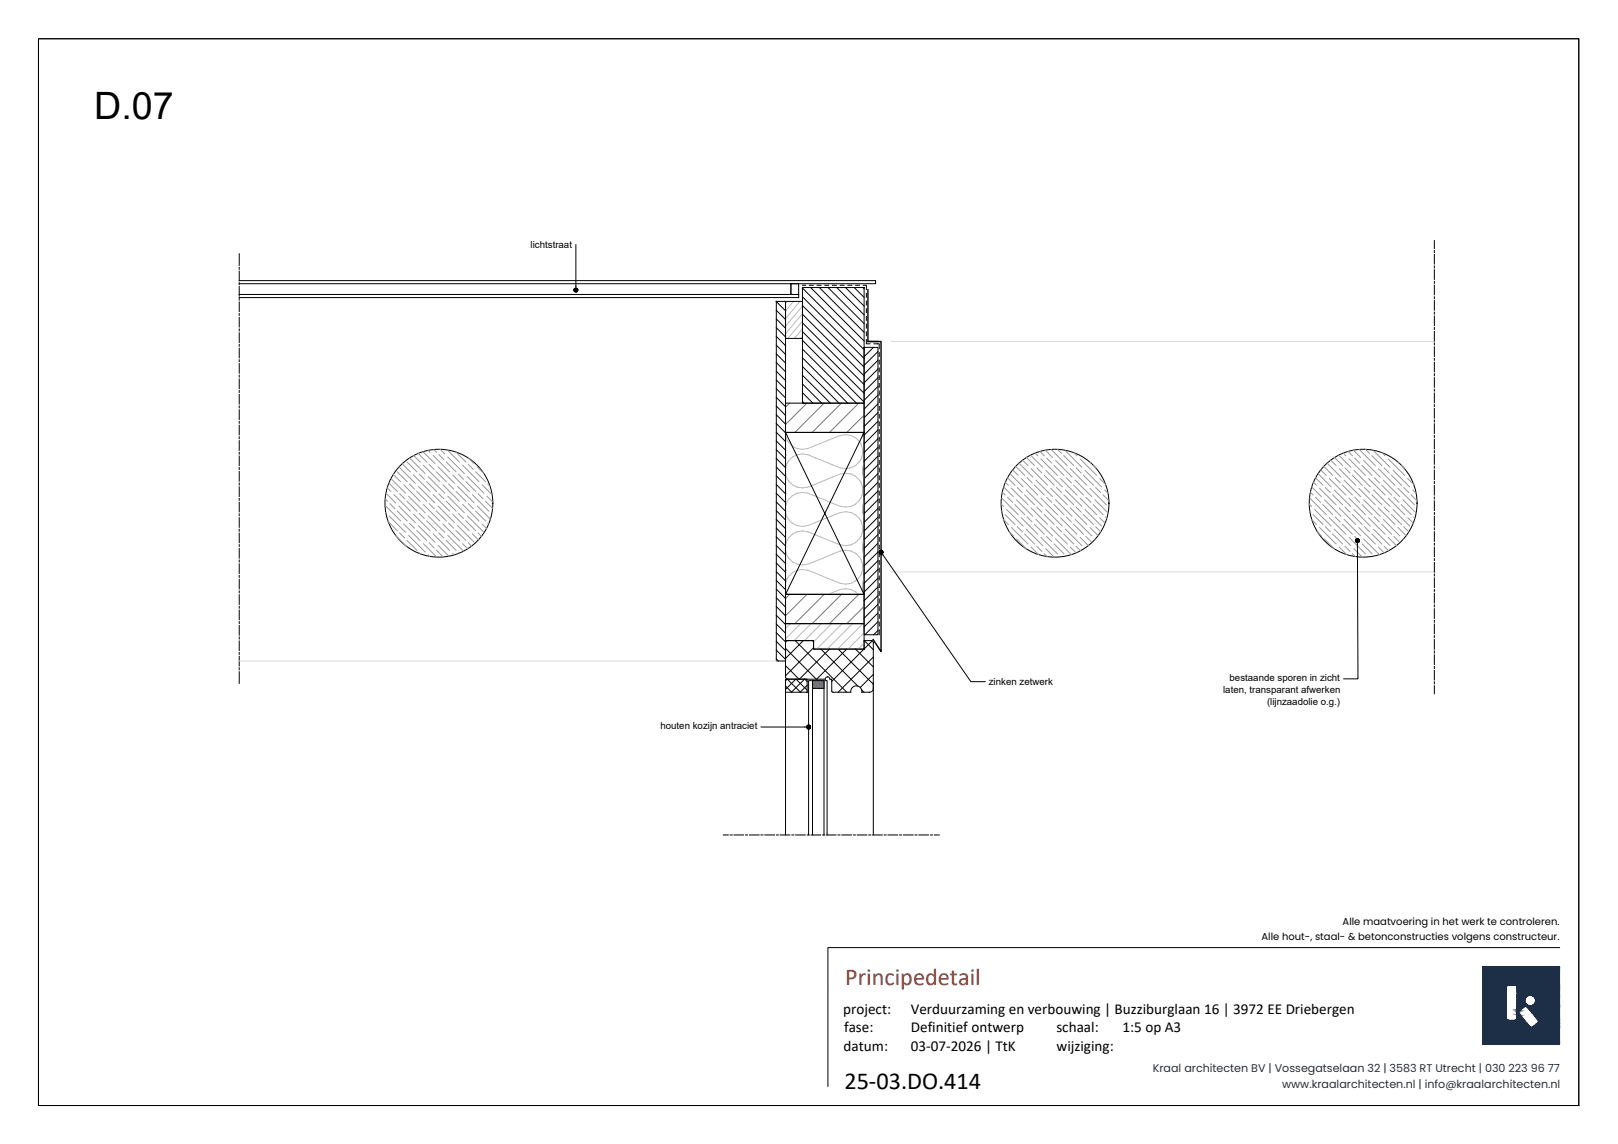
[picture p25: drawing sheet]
<svg xmlns="http://www.w3.org/2000/svg" width="420mm" height="297mm" viewBox="0 0 420 297" stroke-linecap="round" stroke-linejoin="round" font-family="sans-serif">
<defs><g id="words">
<text font-size="9.8" x="24.5" y="30.9">D.07</text>
<text font-size="6.3" fill="#a03a2b" x="219.5" y="255.8">Principedetail</text>
<text font-size="6.3" x="219.3" y="282.8">25-03.DO.414</text>
<g font-size="3.9">
<text x="219" y="263.3">project:</text>
<text x="236.5" y="263.3">Verduurzaming en verbouwing | Buzziburglaan 16 | 3972 EE Driebergen</text>
<text x="219.2" y="268">fase:</text>
<text x="236.5" y="268">Definitief ontwerp</text>
<text x="274.3" y="268">schaal:</text>
<text x="291.5" y="268">1:5 op A3</text>
<text x="219.1" y="272.8">datum:</text>
<text x="236.5" y="272.8">03-07-2026 | TtK</text>
<text x="274.4" y="272.8">wijziging:</text>
</g>
<g font-size="2.9" fill="#1c2f46">
<text x="299.4" y="278.3">Kraal architecten BV | Vossegatselaan 32 | 3583 RT Utrecht | 030 223 96 77</text>
<text x="332.9" y="282.5">www.kraalarchitecten.nl | info@kraalarchitecten.nl</text>
</g>
<g font-size="2.6">
<text x="327.6" y="244.1">Alle hout-, staal- &amp; betonconstructies volgens constructeur.</text>
<text x="348.7" y="240.1">Alle maatvoering in het werk te controleren.</text>
</g>
<g font-size="2.5">
<text x="137.8" y="64.4">lichtstraat</text>
<text x="256.8" y="177.9">zinken zetwerk</text>
<text x="317.6" y="179.9">laten, transparant afwerken</text>
<text x="319.3" y="176.9">bestaande sporen in zicht</text>
<text x="329" y="183">(lijnzaadolie o.g.)</text>
<text x="171.5" y="189.4">houten kozijn antraciet</text>
</g>
</g></defs>
<!-- layer: 0_Arcering wit -->
<g fill="#fff" stroke="#fff" stroke-width=".26">
<path d="M113.1 116.7h1.5z"/>
<path d="M112.7 144.6h2.6z"/>
<path d="M273.2 116.7h1.4z"/>
<path d="M272.7 144.6h2.6z"/>
<path d="M353.1 116.7h1.5z"/>
<path d="M352.7 144.6h2.6z"/>
<path d="M113.1 116.7h2.2zM112.7 116.7h2.6z"/>
<path d="M112.7 116.7l3.1 .1zM112.1 116.8h3.7z"/>
<path d="M112.1 116.8l4.3 .1zM111.6 116.9h4.8z"/>
<path d="M111.6 116.9l5.3 .1zM111 117h5.9z"/>
<path d="M111 117l6.5 .1zM110.5 117.1h7z"/>
<path d="M110.5 117.1l7.4 .1zM109.9 117.2h8z"/>
<path d="M109.9 117.2l8.6 .2-.6-.2zM109.5 117.4l.4-.2 8.6 .2z"/>
<path d="M109.5 117.4l9.5 .2-.5-.2zM108.9 117.6l.6-.2 9.5 .2z"/>
<path d="M108.9 117.6l10.6 .2-.5-.2zM108.4 117.8l.5-.2 10.6 .2z"/>
<path d="M108.4 117.8l11.6 .2-.5-.2zM107.9 118l.5-.2 11.6 .2z"/>
<path d="M107.9 118l12.6 .3-.5-.3zM107.5 118.3l.4-.3 12.6 .3z"/>
<path d="M107.5 118.3l13.4 .2-.4-.2zM107 118.5l.5-.2 13.4 .2z"/>
<path d="M107 118.5l14.4 .3-.5-.3zM106.5 118.8l.5-.3 14.4 .3z"/>
<path d="M106.5 118.8l15.4 .3-.5-.3zM106 119.1l.5-.3 15.4 .3z"/>
<path d="M106 119.1l16.3 .4-.4-.4zM105.6 119.5l.4-.4 16.3 .4z"/>
<path d="M105.6 119.5l17.1 .3-.4-.3zM105.2 119.8l.4-.3 17.1 .3z"/>
<path d="M105.2 119.8l18 .3-.5-.3zM104.8 120.1l.4-.3 18 .3z"/>
<path d="M104.8 120.1l18.7 .4-.3-.4zM104.4 120.5l.4-.4 18.7 .4z"/>
<path d="M104.4 120.5l19.6 .4-.5-.4zM104.4 120.5l19.6 .4h-20z"/>
<path d="M104 120.9l20.3 .4-.3-.4zM104 120.9l20.3 .4h-20.7z"/>
<path d="M103.6 121.3l21.1 .4-.4-.4zM103.6 121.3l21.1 .4h-21.4z"/>
<path d="M103.3 121.7l21.7 .4-.3-.4zM103.3 121.7l21.7 .4h-22.1z"/>
<path d="M102.9 122.1l22.4 .4-.3-.4zM102.9 122.1l22.4 .4h-22.7z"/>
<path d="M102.6 122.5l23 .5-.3-.5zM102.6 122.5l23 .5h-23.3z"/>
<path d="M102.3 123l23.6 .4-.3-.4zM102.3 123l23.6 .4h-23.9z"/>
<path d="M102 123.4l24.2 .5-.3-.5zM102 123.4l24.2 .5h-24.5z"/>
<path d="M101.7 123.9l24.8 .5-.3-.5zM101.7 123.9l24.8 .5h-25z"/>
<path d="M101.5 124.4l25.2 .5-.2-.5zM101.5 124.4l25.2 .5h-25.5z"/>
<path d="M101.2 124.9l25.7 .5-.2-.5zM101.2 124.9l25.7 .5h-25.9z"/>
<path d="M101 125.4l26.1 .5-.2-.5zM101 125.4l26.1 .5h-26.3z"/>
<path d="M100.8 125.9l26.5 .5-.2-.5zM100.8 125.9l26.5 .5h-26.7z"/>
<path d="M100.6 126.4l26.8 .5-.1-.5zM100.6 126.4l26.8 .5h-26.9z"/>
<path d="M100.5 126.9l27.1 .6-.2-.6zM100.5 126.9l27.1 .6h-27.2z"/>
<path d="M100.4 127.5l27.3 .5-.1-.5zM100.4 127.5l27.3 .5h-27.5z"/>
<path d="M100.2 128l27.6 .5-.1-.5zM100.2 128l27.6 .5h-27.7z"/>
<path d="M100.1 128.5l27.7 .5v-.5zM100.1 128.5l27.7 .5h-27.7z"/>
<path d="M100.1 129l27.8 .6-.1-.6zM100.1 129l27.8 .6h-27.9z"/>
<path d="M100 129.6l27.9 .5v-.5zM100 129.6l27.9 .5h-27.9z"/>
<path d="M100 130.1l28 .6-.1-.6zM100 130.1l28 .6h-28z"/>
<path d="M100 130.7l27.9 .5 .1-.5zM100 130.7l27.9 .5h-27.9z"/>
<path d="M100 131.2l27.9 .5v-.5zM100 131.2l27.9 .5h-27.9z"/>
<path d="M100 131.7l27.8 .6 .1-.6zM100 131.7l27.8 .6h-27.7z"/>
<path d="M100.1 132.3l27.7 .5v-.5zM100.1 132.3l27.7 .5h-27.7z"/>
<path d="M100.1 132.8l27.6 .6 .1-.6zM100.1 132.8l27.6 .6h-27.5z"/>
<path d="M100.2 133.4l27.4 .5 .1-.5zM100.2 133.4l27.4 .5h-27.2z"/>
<path d="M100.4 133.9l27 .5 .2-.5zM100.4 133.9l27 .5h-26.9z"/>
<path d="M100.5 134.4l26.8 .5 .1-.5zM100.5 134.4l26.8 .5h-26.7z"/>
<path d="M100.6 134.9l26.5 .6 .2-.6zM100.6 134.9l26.5 .6h-26.3z"/>
<path d="M100.8 135.5l26.1 .5 .2-.5zM100.8 135.5l26.1 .5h-25.9z"/>
<path d="M101 136l25.7 .5 .2-.5zM101 136l25.7 .5h-25.5z"/>
<path d="M101.2 136.5l25.3 .5 .2-.5zM101.2 136.5l25.3 .5h-25z"/>
<path d="M101.5 137l24.7 .4 .3-.4zM101.5 137l24.7 .4h-24.5z"/>
<path d="M101.7 137.4l24.2 .5 .3-.5zM101.7 137.4l24.2 .5h-23.9z"/>
<path d="M102 137.9l23.6 .5 .3-.5zM102 137.9l23.6 .5h-23.3z"/>
<path d="M102.3 138.4l23 .4 .3-.4zM102.3 138.4l23 .4h-22.7z"/>
<path d="M102.6 138.8l22.4 .4 .3-.4zM102.6 138.8l22.4 .4h-22.1z"/>
<path d="M102.9 139.2l21.8 .5 .3-.5zM102.9 139.2l21.8 .5h-21.4z"/>
<path d="M103.3 139.7l21 .4 .4-.4zM103.3 139.7l21 .4h-20.7z"/>
<path d="M103.6 140.1l20.4 .4 .3-.4zM103.6 140.1l20.4 .4h-20z"/>
<path d="M104 140.5l19.5 .4 .5-.4zM104 140.5l19.5 .4h-19.1z"/>
<path d="M104.4 140.9l18.8 .3 .3-.3zM104.4 140.9l18.8 .3h-18.4z"/>
<path d="M104.8 141.2l17.9 .4 .5-.4zM104.8 141.2l17.9 .4h-17.5z"/>
<path d="M105.2 141.6l17.1 .3 .4-.3zM105.2 141.6l17.1 .3h-16.7z"/>
<path d="M105.6 141.9l16.3 .3 .4-.3zM105.6 141.9l16.3 .3h-15.9z"/>
<path d="M106 142.2l15.4 .3 .5-.3zM106 142.2l15.4 .3h-14.9z"/>
<path d="M106.5 142.5l14.4 .3 .5-.3zM106.5 142.5l14.4 .3h-13.9z"/>
<path d="M107 142.8l13.5 .3 .4-.3zM107 142.8l13.5 .3h-13z"/>
<path d="M107.5 143.1l12.5 .2 .5-.2zM107.5 143.1l12.5 .2h-12.1z"/>
<path d="M107.9 143.3l11.6 .2 .5-.2zM107.9 143.3l11.6 .2h-11.1z"/>
<path d="M108.4 143.5l10.6 .2 .5-.2zM108.4 143.5l10.6 .2h-10.1z"/>
<path d="M108.9 143.7l9.6 .2 .5-.2zM108.9 143.7l9.6 .2h-9z"/>
<path d="M109.5 143.9l8.4 .2 .6-.2zM109.5 143.9l8.4 .2h-8z"/>
<path d="M109.9 144.1l7.6 .1 .4-.1zM109.9 144.1l7.6 .1h-7z"/>
<path d="M110.5 144.2h7zM110.5 144.2l6.4 .2z"/>
<path d="M111 144.4h5.9zM111 144.4l5.4 .1z"/>
<path d="M111.6 144.5h4.8zM111.6 144.5h4.2z"/>
<path d="M112.1 144.5h3.7zM112.1 144.5l3.2 .1z"/>
<path d="M112.7 144.6h1.9zM113.1 144.6h1.5z"/>
<path d="M273.2 116.7h2.1zM272.7 116.7h2.6z"/>
<path d="M272.7 116.7l3.1 .1zM272.1 116.8h3.7z"/>
<path d="M272.1 116.8l4.3 .1zM271.6 116.9h4.8z"/>
<path d="M271.6 116.9l5.3 .1zM271 117h5.9z"/>
<path d="M271 117l6.5 .1zM270.5 117.1h7z"/>
<path d="M270.5 117.1l7.4 .1zM269.9 117.2h8z"/>
<path d="M269.9 117.2l8.6 .2-.6-.2zM269.5 117.4l.4-.2 8.6 .2z"/>
<path d="M269.5 117.4l9.5 .2-.5-.2zM268.9 117.6l.6-.2 9.5 .2z"/>
<path d="M268.9 117.6l10.6 .2-.5-.2zM268.4 117.8l.5-.2 10.6 .2z"/>
<path d="M268.4 117.8l11.6 .2-.5-.2zM267.9 118l.5-.2 11.6 .2z"/>
<path d="M267.9 118l12.6 .3-.5-.3zM267.5 118.3l.4-.3 12.6 .3z"/>
<path d="M267.5 118.3l13.4 .2-.4-.2zM267 118.5l.5-.2 13.4 .2z"/>
<path d="M267 118.5l14.4 .3-.5-.3zM266.5 118.8l.5-.3 14.4 .3z"/>
<path d="M266.5 118.8l15.4 .3-.5-.3zM266 119.1l.5-.3 15.4 .3z"/>
<path d="M266 119.1l16.3 .4-.4-.4zM265.6 119.5l.4-.4 16.3 .4z"/>
<path d="M265.6 119.5l17.1 .3-.4-.3zM265.2 119.8l.4-.3 17.1 .3z"/>
<path d="M265.2 119.8l18 .3-.5-.3zM264.8 120.1l.4-.3 18 .3z"/>
<path d="M264.8 120.1l18.7 .4-.3-.4zM264.4 120.5l.4-.4 18.7 .4z"/>
<path d="M264.4 120.5l19.6 .4-.5-.4zM264.4 120.5l19.6 .4h-20z"/>
<path d="M264 120.9l20.3 .4-.3-.4zM264 120.9l20.3 .4h-20.7z"/>
<path d="M263.6 121.3l21.1 .4-.4-.4zM263.6 121.3l21.1 .4h-21.5z"/>
<path d="M263.2 121.7l21.8 .4-.3-.4zM263.2 121.7l21.8 .4h-22.1z"/>
<path d="M262.9 122.1l22.4 .4-.3-.4zM262.9 122.1l22.4 .4h-22.7z"/>
<path d="M262.6 122.5l23 .5-.3-.5zM262.6 122.5l23 .5h-23.3z"/>
<path d="M262.3 123l23.6 .4-.3-.4zM262.3 123l23.6 .4h-23.9z"/>
<path d="M262 123.4l24.2 .5-.3-.5zM262 123.4l24.2 .5h-24.5z"/>
<path d="M261.7 123.9l24.8 .5-.3-.5zM261.7 123.9l24.8 .5h-25z"/>
<path d="M261.5 124.4l25.2 .5-.2-.5zM261.5 124.4l25.2 .5h-25.5z"/>
<path d="M261.2 124.9l25.7 .5-.2-.5zM261.2 124.9l25.7 .5h-25.9z"/>
<path d="M261 125.4l26.1 .5-.2-.5zM261 125.4l26.1 .5h-26.3z"/>
<path d="M260.8 125.9l26.5 .5-.2-.5zM260.8 125.9l26.5 .5h-26.7z"/>
<path d="M260.6 126.4l26.8 .5-.1-.5zM260.6 126.4l26.8 .5h-26.9z"/>
<path d="M260.5 126.9l27.1 .6-.2-.6zM260.5 126.9l27.1 .6h-27.3z"/>
<path d="M260.3 127.5l27.4 .5-.1-.5zM260.3 127.5l27.4 .5h-27.5z"/>
<path d="M260.2 128l27.6 .5-.1-.5zM260.2 128l27.6 .5h-27.7z"/>
<path d="M260.1 128.5l27.8 .5-.1-.5zM260.1 128.5l27.8 .5h-27.8z"/>
<path d="M260.1 129l27.8 .6v-.6zM260.1 129l27.8 .6h-27.9z"/>
<path d="M260 129.6l28 .5-.1-.5zM260 129.6l28 .5h-28z"/>
<path d="M260 130.1l28 .6v-.6zM260 130.1l28 .6h-28z"/>
<path d="M260 130.7l28 .5v-.5zM260 130.7l28 .5h-28z"/>
<path d="M260 131.2l27.9 .5 .1-.5zM260 131.2l27.9 .5h-27.9z"/>
<path d="M260 131.7l27.9 .6v-.6zM260 131.7l27.9 .6h-27.8z"/>
<path d="M260.1 132.3l27.7 .5 .1-.5zM260.1 132.3l27.7 .5h-27.7z"/>
<path d="M260.1 132.8l27.6 .6 .1-.6zM260.1 132.8l27.6 .6h-27.5z"/>
<path d="M260.2 133.4l27.4 .5 .1-.5zM260.2 133.4l27.4 .5h-27.3z"/>
<path d="M260.3 133.9l27.1 .5 .2-.5zM260.3 133.9l27.1 .5h-26.9z"/>
<path d="M260.5 134.4l26.8 .5 .1-.5zM260.5 134.4l26.8 .5h-26.7z"/>
<path d="M260.6 134.9l26.5 .6 .2-.6zM260.6 134.9l26.5 .6h-26.3z"/>
<path d="M260.8 135.5l26.1 .5 .2-.5zM260.8 135.5l26.1 .5h-25.9z"/>
<path d="M261 136l25.7 .5 .2-.5zM261 136l25.7 .5h-25.5z"/>
<path d="M261.2 136.5l25.3 .5 .2-.5zM261.2 136.5l25.3 .5h-25z"/>
<path d="M261.5 137l24.7 .4 .3-.4zM261.5 137l24.7 .4h-24.5z"/>
<path d="M261.7 137.4l24.2 .5 .3-.5zM261.7 137.4l24.2 .5h-23.9z"/>
<path d="M262 137.9l23.6 .5 .3-.5zM262 137.9l23.6 .5h-23.3z"/>
<path d="M262.3 138.4l23 .4 .3-.4zM262.3 138.4l23 .4h-22.7z"/>
<path d="M262.6 138.8l22.4 .4 .3-.4zM262.6 138.8l22.4 .4h-22.1z"/>
<path d="M262.9 139.2l21.8 .5 .3-.5zM262.9 139.2l21.8 .5h-21.5z"/>
<path d="M263.2 139.7l21.1 .4 .4-.4zM263.2 139.7l21.1 .4h-20.7z"/>
<path d="M263.6 140.1l20.4 .4 .3-.4zM263.6 140.1l20.4 .4h-20z"/>
<path d="M264 140.5l19.5 .4 .5-.4zM264 140.5l19.5 .4h-19.1z"/>
<path d="M264.4 140.9l18.8 .3 .3-.3zM264.4 140.9l18.8 .3h-18.4z"/>
<path d="M264.8 141.2l17.9 .4 .5-.4zM264.8 141.2l17.9 .4h-17.5z"/>
<path d="M265.2 141.6l17.1 .3 .4-.3zM265.2 141.6l17.1 .3h-16.7z"/>
<path d="M265.6 141.9l16.3 .3 .4-.3zM265.6 141.9l16.3 .3h-15.9z"/>
<path d="M266 142.2l15.4 .3 .5-.3zM266 142.2l15.4 .3h-14.9z"/>
<path d="M266.5 142.5l14.4 .3 .5-.3zM266.5 142.5l14.4 .3h-13.9z"/>
<path d="M267 142.8l13.5 .3 .4-.3zM267 142.8l13.5 .3h-13z"/>
<path d="M267.5 143.1l12.5 .2 .5-.2zM267.5 143.1l12.5 .2h-12.1z"/>
<path d="M267.9 143.3l11.6 .2 .5-.2zM267.9 143.3l11.6 .2h-11.1z"/>
<path d="M268.4 143.5l10.6 .2 .5-.2zM268.4 143.5l10.6 .2h-10.1z"/>
<path d="M268.9 143.7l9.6 .2 .5-.2zM268.9 143.7l9.6 .2h-9z"/>
<path d="M269.5 143.9l8.4 .2 .6-.2zM269.5 143.9l8.4 .2h-8z"/>
<path d="M269.9 144.1l7.6 .1 .4-.1zM269.9 144.1l7.6 .1h-7z"/>
<path d="M270.5 144.2h7zM270.5 144.2l6.4 .2z"/>
<path d="M271 144.4h5.9zM271 144.4l5.4 .1z"/>
<path d="M271.6 144.5h4.8zM271.6 144.5h4.2z"/>
<path d="M272.1 144.5h3.7zM272.1 144.5l3.2 .1z"/>
<path d="M272.7 144.6h1.9zM273.2 144.6h1.4z"/>
<path d="M353.1 116.7h2.2zM352.7 116.7h2.6z"/>
<path d="M352.7 116.7l3.1 .1zM352.1 116.8h3.7z"/>
<path d="M352.1 116.8l4.3 .1zM351.6 116.9h4.8z"/>
<path d="M351.6 116.9l5.3 .1zM351 117h5.9z"/>
<path d="M351 117l6.5 .1zM350.5 117.1h7z"/>
<path d="M350.5 117.1l7.4 .1zM349.9 117.2h8z"/>
<path d="M349.9 117.2l8.6 .2-.6-.2zM349.5 117.4l.4-.2 8.6 .2z"/>
<path d="M349.5 117.4l9.5 .2-.5-.2zM348.9 117.6l.6-.2 9.5 .2z"/>
<path d="M348.9 117.6l10.6 .2-.5-.2zM348.4 117.8l.5-.2 10.6 .2z"/>
<path d="M348.4 117.8l11.6 .2-.5-.2zM347.9 118l.5-.2 11.6 .2z"/>
<path d="M347.9 118l12.6 .3-.5-.3zM347.5 118.3l.4-.3 12.6 .3z"/>
<path d="M347.5 118.3l13.4 .2-.4-.2zM347 118.5l.5-.2 13.4 .2z"/>
<path d="M347 118.5l14.4 .3-.5-.3zM346.5 118.8l.5-.3 14.4 .3z"/>
<path d="M346.5 118.8l15.4 .3-.5-.3zM346.1 119.1l.4-.3 15.4 .3z"/>
<path d="M346.1 119.1l16.2 .4-.4-.4zM345.6 119.5l.5-.4 16.2 .4z"/>
<path d="M345.6 119.5l17.1 .3-.4-.3zM345.2 119.8l.4-.3 17.1 .3z"/>
<path d="M345.2 119.8l18 .3-.5-.3zM344.8 120.1l.4-.3 18 .3z"/>
<path d="M344.8 120.1l18.8 .4-.4-.4zM344.4 120.5l.4-.4 18.8 .4z"/>
<path d="M344.4 120.5l19.6 .4-.4-.4zM344.4 120.5l19.6 .4h-20z"/>
<path d="M344 120.9l20.3 .4-.3-.4zM344 120.9l20.3 .4h-20.7z"/>
<path d="M343.6 121.3l21.1 .4-.4-.4zM343.6 121.3l21.1 .4h-21.4z"/>
<path d="M343.3 121.7l21.7 .4-.3-.4zM343.3 121.7l21.7 .4h-22.1z"/>
<path d="M342.9 122.1l22.5 .4-.4-.4zM342.9 122.1l22.5 .4h-22.8z"/>
<path d="M342.6 122.5l23.1 .5-.3-.5zM342.6 122.5l23.1 .5h-23.4z"/>
<path d="M342.3 123l23.7 .4-.3-.4zM342.3 123l23.7 .4h-24z"/>
<path d="M342 123.4l24.2 .5-.2-.5zM342 123.4l24.2 .5h-24.5z"/>
<path d="M341.7 123.9l24.8 .5-.3-.5zM341.7 123.9l24.8 .5h-25z"/>
<path d="M341.5 124.4l25.2 .5-.2-.5zM341.5 124.4l25.2 .5h-25.5z"/>
<path d="M341.2 124.9l25.7 .5-.2-.5zM341.2 124.9l25.7 .5h-25.9z"/>
<path d="M341 125.4l26.1 .5-.2-.5zM341 125.4l26.1 .5h-26.3z"/>
<path d="M340.8 125.9l26.5 .5-.2-.5zM340.8 125.9l26.5 .5h-26.7z"/>
<path d="M340.6 126.4l26.8 .5-.1-.5zM340.6 126.4l26.8 .5h-26.9z"/>
<path d="M340.5 126.9l27.1 .6-.2-.6zM340.5 126.9l27.1 .6h-27.2z"/>
<path d="M340.4 127.5l27.3 .5-.1-.5zM340.4 127.5l27.3 .5h-27.5z"/>
<path d="M340.2 128l27.6 .5-.1-.5zM340.2 128l27.6 .5h-27.7z"/>
<path d="M340.1 128.5l27.8 .5-.1-.5zM340.1 128.5l27.8 .5h-27.8z"/>
<path d="M340.1 129l27.8 .6v-.6zM340.1 129l27.8 .6h-27.9z"/>
<path d="M340 129.6l27.9 .5v-.5zM340 129.6l27.9 .5h-27.9z"/>
<path d="M340 130.1l28 .6-.1-.6zM340 130.1l28 .6h-28z"/>
<path d="M340 130.7l27.9 .5 .1-.5zM340 130.7l27.9 .5h-27.9z"/>
<path d="M340 131.2l27.9 .5v-.5zM340 131.2l27.9 .5h-27.9z"/>
<path d="M340 131.7l27.9 .6v-.6zM340 131.7l27.9 .6h-27.8z"/>
<path d="M340.1 132.3l27.7 .5 .1-.5zM340.1 132.3l27.7 .5h-27.7z"/>
<path d="M340.1 132.8l27.6 .6 .1-.6zM340.1 132.8l27.6 .6h-27.5z"/>
<path d="M340.2 133.4l27.4 .5 .1-.5zM340.2 133.4l27.4 .5h-27.2z"/>
<path d="M340.4 133.9l27 .5 .2-.5zM340.4 133.9l27 .5h-26.9z"/>
<path d="M340.5 134.4l26.8 .5 .1-.5zM340.5 134.4l26.8 .5h-26.7z"/>
<path d="M340.6 134.9l26.5 .6 .2-.6zM340.6 134.9l26.5 .6h-26.3z"/>
<path d="M340.8 135.5l26.1 .5 .2-.5zM340.8 135.5l26.1 .5h-25.9z"/>
<path d="M341 136l25.7 .5 .2-.5zM341 136l25.7 .5h-25.5z"/>
<path d="M341.2 136.5l25.3 .5 .2-.5zM341.2 136.5l25.3 .5h-25z"/>
<path d="M341.5 137l24.7 .4 .3-.4zM341.5 137l24.7 .4h-24.5z"/>
<path d="M341.7 137.4l24.3 .5 .2-.5zM341.7 137.4l24.3 .5h-24z"/>
<path d="M342 137.9l23.7 .5 .3-.5zM342 137.9l23.7 .5h-23.4z"/>
<path d="M342.3 138.4l23.1 .4 .3-.4zM342.3 138.4l23.1 .4h-22.8z"/>
<path d="M342.6 138.8l22.4 .4 .4-.4zM342.6 138.8l22.4 .4h-22.1z"/>
<path d="M342.9 139.2l21.8 .5 .3-.5zM342.9 139.2l21.8 .5h-21.4z"/>
<path d="M343.3 139.7l21 .4 .4-.4zM343.3 139.7l21 .4h-20.7z"/>
<path d="M343.6 140.1l20.4 .4 .3-.4zM343.6 140.1l20.4 .4h-20z"/>
<path d="M344 140.5l19.6 .4 .4-.4zM344 140.5l19.6 .4h-19.2z"/>
<path d="M344.4 140.9l18.8 .3 .4-.3zM344.4 140.9l18.8 .3h-18.4z"/>
<path d="M344.8 141.2l17.9 .4 .5-.4zM344.8 141.2l17.9 .4h-17.5z"/>
<path d="M345.2 141.6l17.1 .3 .4-.3zM345.2 141.6l17.1 .3h-16.7z"/>
<path d="M345.6 141.9l16.3 .3 .4-.3zM345.6 141.9l16.3 .3h-15.8z"/>
<path d="M346.1 142.2l15.3 .3 .5-.3zM346.1 142.2l15.3 .3h-14.9z"/>
<path d="M346.5 142.5l14.4 .3 .5-.3zM346.5 142.5l14.4 .3h-13.9z"/>
<path d="M347 142.8l13.5 .3 .4-.3zM347 142.8l13.5 .3h-13z"/>
<path d="M347.5 143.1l12.5 .2 .5-.2zM347.5 143.1l12.5 .2h-12.1z"/>
<path d="M347.9 143.3l11.6 .2 .5-.2zM347.9 143.3l11.6 .2h-11.1z"/>
<path d="M348.4 143.5l10.6 .2 .5-.2zM348.4 143.5l10.6 .2h-10.1z"/>
<path d="M348.9 143.7l9.6 .2 .5-.2zM348.9 143.7l9.6 .2h-9z"/>
<path d="M349.5 143.9l8.4 .2 .6-.2zM349.5 143.9l8.4 .2h-8z"/>
<path d="M349.9 144.1l7.6 .1 .4-.1zM349.9 144.1l7.6 .1h-7z"/>
<path d="M350.5 144.2h7zM350.5 144.2l6.4 .2z"/>
<path d="M351 144.4h5.9zM351 144.4l5.4 .1z"/>
<path d="M351.6 144.5h4.8zM351.6 144.5h4.2z"/>
<path d="M352.1 144.5h3.7zM352.1 144.5l3.2 .1z"/>
<path d="M352.7 144.6h1.9zM353.1 144.6h1.5z"/>
</g>
<!-- layer: 0 -->
<g fill="none" stroke="#000" stroke-width=".26">
<path d="M149.5 63.5v10.8M201.6 78.3h2.4v93.3h-2.4zM224.4 90.2h3.6v74.6h-3.6zM204 104.7h20.4v7.6h-20.4zM204 112.3l20.4 42h-20.4l20.4-42v42h-20.4v-42h20.4M204 154.3h20.4v7.6h-20.4zM229.4 144.2l22.7 32.8h3.7M352.5 141.4l.1 34.9h-3.7M197.7 188.8h11.3"/>
<circle cx="114" cy="130.7" r="14"/>
<circle cx="274" cy="130.7" r="14"/>
<circle cx="354" cy="130.7" r="14"/>
</g>
<!-- layer: 0_Arcering lichter -->
<g fill="none" stroke="#989898" stroke-width=".26">
<path d="M105.7 120l2.5 2.5M106.4 118.9l4 4M107.4 118.3l1.7 1.7M108.6 117.7l2.2 2.3M109.8 117.3l3.1 3.1M111.2 117l.5 .4M112.5 118.3l4.2 4.2M112.6 116.7l.7 .7M114 118.1l1.3 1.2M114.3 116.7l1.2 1.1M115.9 120l2.5 2.5M116.2 116.8l3.1 3.2"/>
<path d="M116.3 118.7l4.3 4.2M118.4 117.4l2.6 2.6M121.8 119l1.3 1.4M265.5 119.5l1.4 1.4M266.6 118.8l2 2.1M267.6 118.2l3.1 3.1M268.8 117.7l.7 .6M270.1 117.2l1.1 1.1M270.3 119.2l4.3 4.2M271.4 116.9l1.9 1.9M271.8 119l1.3 1.2M272.9 116.7l4.2 4.2"/>
<path d="M274.2 119.6l4.2 4.3M274.6 116.7l1 1M276.3 118.3l2.5 2.6M276.7 117.1l4.2 4.2M278.9 117.6l.8 .7M280.5 119.2l4.3 4.2M345.5 119.5l1.4 1.4M346.6 118.8l2 2.1M347.6 118.2l3.2 3.1M348.8 117.7l.7 .6M350.1 117.2l1.1 1.1M350.3 119.2l4.3 4.2"/>
<path d="M351.5 116.9l1.8 1.9M351.8 119l1.3 1.2M353 116.7l4.1 4.2M354.1 119.6l4.3 4.3M354.6 116.7l1 1M356.3 118.3l2.5 2.6M356.7 117.1l4.2 4.2M358.9 117.6l.8 .7M360.5 119.2l4.2 4.2M100 131.2l4 4M100 129.5l.6 .6M100.2 133.1h.1"/>
<path d="M100.2 128l2.5 2.6M100.5 126.7l1 .9M100.8 135.4l2.4 2.4M101 125.4l2.2 2.2M101 134l4.3 4.2M101.3 130.8l1.2 1.3M101.5 124.3l3.8 3.7M102.1 123.2l1.9 1.9M102.3 128.4l4.3 4.3M102.8 139.1l2.7 2.7M103.2 132.7l2.5 2.5M103.2 122.5l2.5 2.6"/>
<path d="M103.6 131.4l4.2 4.3M103.6 121.2l4.2 4.3M103.8 138.4l1.3 1.3M103.8 128.2l1.3 1.3M104.4 120.4l2.2 2.1M104.9 136.1l4.2 4.2M104.9 125.9l4.2 4.2M105.7 130.1l2.5 2.6M106.1 139.1l4.3 4.2M106.1 128.9l4.3 4.2M106.3 135.9l1.3 1.2M106.3 125.7l1.3 1.3"/>
<path d="M107.4 133.5l4.3 4.3M107.4 123.4l4.3 4.2M108.2 137.8l2.6 2.5M108.2 127.6l2.6 2.5M108.7 136.5l4.2 4.2M108.7 126.3l4.2 4.3M108.9 133.3l1.3 1.3M108.9 123.2l1.3 1.2M110 131l4.2 4.2M110 120.8l4.2 4.3M110.8 135.2l2.5 2.6M110.8 125.1l2.5 2.5"/>
<path d="M111.2 134l4.3 4.2M111.2 123.8l4.3 4.2M111.4 130.8l1.3 1.3M111.4 120.6l1.3 1.3M112.5 138.6l4.2 4.3M112.5 128.4l4.2 4.3M113.3 132.7l2.6 2.5M113.3 122.5l2.6 2.6M113.8 131.4l4.2 4.3M113.8 121.2l4.2 4.3M114 138.4l1.3 1.3M114 128.2l1.3 1.3"/>
<path d="M115 136.1l4.3 4.2M115 125.9l4.3 4.2M115.9 130.1l2.5 2.6M116.3 139.1l4.1 4M116.3 128.9l4.3 4.2M116.5 135.9l1.3 1.2M116.5 125.7l1.3 1.3M117.6 133.5l4.2 4.3M117.6 123.4l4.2 4.2M118.4 137.8l2.6 2.5M118.4 127.6l2.6 2.5M118.9 136.5l4.2 4.2"/>
<path d="M118.9 126.3l4.2 4.3M119.1 133.3l1.3 1.3M119.1 123.2l1.3 1.2M120.1 131l4.3 4.2M120.1 120.8l4.3 4.3M121 135.2l2.5 2.6M121 125.1l2.5 2.5M121.4 134l4.2 4.2M121.4 123.8l4.2 4.2M121.6 130.8l1.3 1.3M121.6 120.6l1.3 1.3M122.7 138.6l1.5 1.6"/>
<path d="M122.7 128.4l4.2 4.3M123.5 132.7l2.6 2.5M123.5 122.5l2.6 2.6M124 131.4l3.3 3.4M124 121.2l1.6 1.7M124.2 138.4l.8 .9M124.2 128.2l1.2 1.3M125.2 136.1l1.1 1.1M125.2 125.9l2.6 2.6M126.1 130.1l1.8 1.9M126.5 128.9l1.5 1.4M126.7 135.9l.2 .1"/>
<path d="M126.7 125.7l.5 .5M260 130.9l.6 .6M260.1 132.7l.2 .3M260.1 129.4l4.3 4.2M260.3 127.8l.7 .7M260.6 134.9l1.2 1.3M260.6 126.4l2.5 2.5M261 133.6l2.5 2.6M261.1 125.2l.7 .8M261.4 132.3l4.3 4.3M261.6 129.1l1.3 1.3M261.6 124l1.9 2"/>
<path d="M262.1 138.1l1 1M262.3 123l3.4 3.4M262.7 137l4.2 4.2M262.7 126.8l4.2 4.2M263 122l1.4 1.4M263.5 131l2.6 2.6M263.8 121.1l2.3 2.3M264 140l2.5 2.5M264 129.8l4.2 4.2M264.2 136.8l1.3 1.3M264.2 126.6l1.3 1.3M264.6 120.3l3.6 3.6"/>
<path d="M265.2 134.5l4.3 4.2M265.2 124.3l4.3 4.2M266.1 138.7l2.5 2.5M266.1 128.5l2.5 2.5M266.5 137.4l4.2 4.3M266.5 127.2l4.2 4.3M266.7 134.2l1.3 1.3M266.7 124.1l1.3 1.2M267.8 131.9l4.2 4.3M267.8 121.7l4.2 4.3M268.6 136.2l2.6 2.5M268.6 126l2.6 2.5"/>
<path d="M269 134.9l4.3 4.2M269 124.7l4.3 4.2M269.3 131.7l1.2 1.3M269.3 121.5l1.2 1.3M270.3 139.5l4.3 4.3M270.3 129.4l4.3 4.2M271.2 133.6l2.5 2.6M271.2 123.4l2.5 2.6M271.6 132.3l4.2 4.3M271.6 122.1l4.2 4.3M271.8 139.3l1.3 1.3M271.8 129.1l1.3 1.3"/>
<path d="M272.9 137l4.2 4.2M272.9 126.8l4.2 4.2M273.7 131l2.6 2.6M273.7 120.9l2.6 2.5M274.2 140l4 4M274.2 129.8l4.2 4.2M274.4 136.8l1.2 1.3M274.4 126.6l1.2 1.3M275.4 134.5l4.3 4.2M275.4 124.3l4.3 4.2M276.3 138.7l2.5 2.5M276.3 128.5l2.5 2.5"/>
<path d="M276.7 137.4l4.2 4.3M276.7 127.2l4.2 4.3M276.9 134.2l1.3 1.3M276.9 124.1l1.3 1.2M278 131.9l4.2 4.3M278 121.7l4.2 4.3M278.8 136.2l2.5 2.5M278.8 126l2.5 2.5M279.2 134.9l4.3 4.2M279.2 124.7l4.3 4.2M279.4 131.7l1.3 1.3M279.4 121.5l1.3 1.3"/>
<path d="M280.5 139.5l2.1 2.2M280.5 129.4l4.3 4.2M281.3 133.6l2.6 2.6M281.3 123.4l2.6 2.6M281.8 132.3l4.2 4.3M281.8 122.1l4.2 4.3M282 139.3l1.3 1.3M282 129.1l1.3 1.3M283 120l.3 .2M283.1 137l2.1 2.1M283.1 126.8l4.2 4.2M283.9 131l2.5 2.6"/>
<path d="M283.9 120.9l.7 .7M284.3 140h.1M284.3 129.8l3.4 3.4M284.5 136.8l1.3 1.3M284.5 126.6l1.3 1.3M285.6 134.5l1.4 1.3M285.6 124.3l1.5 1.4M286.4 128.5l1.6 1.5M286.9 127.2l.8 .9M287.1 134.2l.3 .4M340 130.9l.6 .6M340.1 132.7l.3 .3"/>
<path d="M340.1 129.4l4.3 4.2M340.3 127.8l.7 .7M340.6 126.4l2.5 2.5M340.6 134.9l1.2 1.3M341 133.6l2.5 2.6M341.1 125.2l.7 .8M341.4 132.3l4.3 4.3M341.6 129.1l1.3 1.3M341.6 124l1.9 2M342.1 138.1l1 1M342.3 123l3.4 3.4M342.7 137l4.2 4.2"/>
<path d="M342.7 126.8l4.2 4.2M343 122l1.4 1.4M343.5 131l2.6 2.6M343.7 121.1l2.4 2.3M344 140l2.5 2.5M344 129.8l4.2 4.2M344.2 136.8l1.2 1.3M344.2 126.6l1.2 1.3M344.6 120.3l3.6 3.6M345.2 134.5l4.3 4.2M345.2 124.3l4.3 4.2M346.1 138.7l2.5 2.5"/>
<path d="M346.1 128.5l2.5 2.5M346.5 137.4l4.3 4.3M346.5 127.2l4.3 4.3M346.7 134.2l1.3 1.3M346.7 124.1l1.3 1.2M347.8 131.9l4.2 4.3M347.8 121.7l4.2 4.3M348.6 136.2l2.6 2.5M348.6 126l2.6 2.5M349.1 134.9l4.2 4.2M349.1 124.7l4.2 4.2M349.3 131.7l1.2 1.3"/>
<path d="M349.3 121.5l1.2 1.3M350.3 139.5l4.3 4.3M350.3 129.4l4.3 4.2M351.2 133.6l2.5 2.6M351.2 123.4l2.5 2.6M351.6 132.3l4.2 4.3M351.6 122.1l4.2 4.3M351.8 139.3l1.3 1.3M351.8 129.1l1.3 1.3M352.9 137l4.2 4.2M352.9 126.8l4.2 4.2M353.7 131l2.6 2.6"/>
<path d="M353.7 120.9l2.6 2.5M354.1 140l4.1 4M354.1 129.8l4.3 4.2M354.4 136.8l1.2 1.3M354.4 126.6l1.2 1.3M355.4 134.5l4.3 4.2M355.4 124.3l4.3 4.2M356.3 138.7l2.5 2.5M356.3 128.5l2.5 2.5M356.7 137.4l4.2 4.3M356.7 127.2l4.2 4.3M356.9 134.2l1.3 1.3"/>
<path d="M356.9 124.1l1.3 1.2M358 131.9l4.2 4.3M358 121.7l4.2 4.3M358.8 136.2l2.6 2.5M358.8 126l2.6 2.5M359.2 134.9l4.3 4.2M359.2 124.7l4.3 4.2M359.5 131.7l1.2 1.3M359.5 121.5l1.2 1.3M360.5 139.5l2.1 2.2M360.5 129.4l4.2 4.2M361.4 133.6l2.5 2.6"/>
<path d="M361.4 123.4l2.5 2.6M361.8 132.3l4.2 4.3M361.8 122.1l4.2 4.3M362 139.3l1.3 1.3M362 129.1l1.3 1.3M363.1 137l2 2.1M363.1 126.8l4.2 4.2M363.1 120l.2 .2M363.9 131l2.6 2.6M363.9 120.9l.7 .7M364.3 140h.1M364.3 129.8l3.4 3.4"/>
<path d="M364.5 136.8l1.3 1.3M364.5 126.6l1.3 1.3M365.6 134.5l1.4 1.3M365.6 124.3l1.5 1.4M366.5 128.5l1.4 1.5M366.9 127.2l.8 .9M367.1 134.2l.3 .4M105.7 140.3l2.5 2.6M108.9 143.5l.3 .4M110 141.2l3.4 3.5M111.2 144.2l.3 .3M111.4 141l1.3 1.2"/>
<path d="M113.3 142.9l1.8 1.7M113.8 141.6l2.8 2.8M115.9 140.3l2.5 2.6M117.6 143.7l.4 .4M119.1 143.5l.1 .1M120.1 141.2l1.4 1.3M121.6 141l.8 .8M267.8 142.1l1.9 1.9M269.3 141.9l1.2 1.3M271.2 143.8l.7 .7M271.6 142.5l2.1 2.2M273.7 141.2l2.6 2.6"/>
<path d="M278 142.1l1.4 1.5M279.4 141.9l1.2 1.1M347.8 142.1l1.9 1.9M349.3 141.9l1.2 1.3M351.2 143.8l.7 .7M351.6 142.5l2.2 2.2M353.7 141.2l2.6 2.6M358 142.1l1.4 1.5M359.5 141.9l1.1 1.1"/>
</g>
<!-- layer: 00c-Arcering zwart -->
<g fill="none" stroke="#000" stroke-width=".26">
<path d="M201.6 78.3l2.4 2.4M203.8 78.3l.2 .1M208.4 74.8l16 16M208.4 77.1l16 16M208.4 79.3l16 16M210.5 74.7l13.9 13.8M212.8 74.7l11.6 11.6M215 74.7l9.4 9.3M217.3 74.7l7.1 7.1M219.6 74.7l4.8 4.8M221.8 74.7l2.6 2.5M224.1 74.7l.3 .3"/>
<path d="M201.6 80.6l2.4 2.4M201.6 82.8l2.4 2.4M201.6 85.1l2.4 2.4M201.6 87.3l2.4 2.5M201.6 89.6l2.4 2.4M201.6 91.9l2.4 2.4M201.6 94.1l2.4 2.4M201.6 96.4l2.4 2.4M201.6 98.7l2.4 2.4M208.4 81.6l16 16M208.4 83.8l16 16.1M208.4 86.1l16 16"/>
<path d="M208.4 88.4l16 16M208.4 90.6l14 14.1M208.4 92.9l11.7 11.8M208.4 95.2l9.5 9.5M208.4 97.4l7.2 7.3M208.4 99.7l5 5M224.6 90.2l-.2 .2M226.8 90.2l-2.4 2.4M228 91.3l-3.6 3.6M228 93.5l-3.6 3.6M228 95.8l-3.6 3.6M228 98.1l-3.6 3.6"/>
<path d="M201.6 100.9l2.4 2.4M201.6 103.2l2.4 2.4M201.6 105.4l2.4 2.5M201.6 107.7l2.4 2.4M201.6 110l2.4 2.4M201.6 112.2l2.4 2.4M201.6 114.5l2.4 2.4M201.6 116.8l2.4 2.4M201.6 119l2.4 2.4M208.4 102l2.7 2.7M208.4 104.2l.4 .5M228 100.3l-3.6 3.6"/>
<path d="M228 102.6l-3.6 3.6M228 104.9l-3.6 3.6M228 107.1l-3.6 3.6M228 109.4l-3.6 3.6M228 111.6l-3.6 3.7M228 113.9l-3.6 3.6M228 116.2l-3.6 3.6M228 118.4l-3.6 3.6M201.6 121.3l2.4 2.4M201.6 123.6l2.4 2.3M201.6 125.8l2.4 2.4M201.6 128.1l2.4 2.4"/>
<path d="M201.6 130.3l2.4 2.4M201.6 132.6l2.4 2.4M201.6 134.9l2.4 2.4M201.6 137.1l2.4 2.4M201.6 139.4l2.4 2.4M228 120.7l-3.6 3.6M228 123l-3.6 3.6M228 125.2l-3.6 3.6M228 127.5l-3.6 3.6M228 129.8l-3.6 3.6M228 132l-3.6 3.6M228 134.3l-3.6 3.6"/>
<path d="M228 136.5l-3.6 3.6M228 138.8l-3.6 3.6M201.6 141.7l2.4 2.3M201.6 143.9l2.4 2.4M201.6 146.2l2.4 2.4M201.6 148.4l2.4 2.4M201.6 150.7l2.4 2.4M201.6 153l2.4 2.4M201.6 155.2l2.4 2.4M201.6 157.5l2.4 2.4M201.6 159.8l2.4 2.4M228 141.1l-3.6 3.6"/>
<path d="M228 143.3l-3.6 3.6M228 145.6l-3.6 3.6M228 147.9l-3.6 3.6M228 150.1l-3.6 3.6M228 152.4l-3.6 3.6M228 154.7l-3.6 3.5M228 156.9l-3.6 3.6M228 159.2l-3.6 3.6M201.6 162l2.4 2.4M201.6 164.3l2.4 2.4M201.6 166.5l2.4 2.4M201.6 168.8l2.4 2.4"/>
<path d="M201.6 171.1l.5 .5M228 161.4l-3.4 3.4M228 163.7l-1.1 1.1"/>
</g>
<!-- layer: 34_Beglazing -->
<path d="M62.1 72.9h165.3v.8h-165.3M62.1 76.5h145.3v.8h-145.3M205.4 73.7h2v2.8h-2zM205.4 73.7v2.8M211 176.7h3v2h-3zM210 216.8v-40.1h1v40.1M214 216.8v-40.1h.8v40.1" fill="none" stroke="#000" stroke-width=".26"/>
<!-- layer: _Lijn 0_0.05 mm -->
<path d="M204 179.7v37.1M226.8 177.3v39.5" fill="none" stroke="#000" stroke-width=".26"/>
<!-- layer: 00e_Arcering donker grijs -->
<g fill="#767676" stroke="#767676" stroke-width=".26">
<path d="M211 176.7h3z"/>
<path d="M211 176.7h3v2z"/>
<path d="M211 178.7h3zM211 176.7l3 2h-3z"/>
</g>
<!-- layer: 00d_Arcering zwart (detail) -->
<g fill="none" stroke="#000" stroke-width=".26">
<path d="M204 178.1l1.6 1.6M204 168.3l8 8M204 172.8l3.5 3.5M204.4 176.3l-.4 .4M204.4 176.3l3.5 3.4M206.5 166.3l13.4 13.4M206.7 176.3l-2.7 2.7M206.7 176.3l2.9 2.9M208.6 166.3l-4.6 4.7M208.9 176.3l-3.4 3.4M209 176.3l.6 .6M209.6 177.9l-1.8 1.8"/>
<path d="M211 166.3l.3 .3M211.3 168.2l-7.3 7.3M213.2 168.5l9.6 9.7M215.4 168.5l-7.8 7.8M217.7 168.5l9.1 9.2M219.9 168.5l-7.8 7.8M222.1 168.5l4.7 4.7M223.7 179.1l.7 .6M224.4 166.3l2.4 2.4M226.5 166.4l-10.5 10.5M226.8 170.6l-9.1 9.1M226.8 175.1l-3.4 3.4"/>
</g>
<!-- layer: 31_Wandopeningen buiten -->
<path d="M204 176.3h5.6v3.4h-5.6zM204 161.9h20.4v6.6h-13.1v-2.2h-7.3zM220.9 179.7a1.45 1.45 0 0 1 1.5-1.6 1.45 1.45 0 0 1 1.4 1.6M224.4 168.5h-13.1v-2.2h-6.7l-.4 .2-.2 .4v8.8l.2 .4 .4 .2h9.7a.6 .6 0 0 1 .6-.6 .6 .6 0 0 1 .6 .6h.5v3.1l.1 .3h4.8M226.8 166.9v11.8M226.8 166.9l-.4-.5-2-.1v2.2M226.8 178.7a1.01 1.01 0 0 1-1 1h-2" fill="none" stroke="#000" stroke-width=".26"/>
<!-- layer: 00e_Arcering donker grijs -->
<path d="M205 104.7l-1 1M209.5 104.7l-5.5 5.5M214 104.7l-7.6 7.6M218.5 104.7l-7.6 7.6M223 104.7l-7.6 7.6M224.4 107.8l-4.5 4.5M205 154.3l-1 1.1M209.5 154.3l-5.5 5.6M214 154.3l-7.6 7.6M218.5 154.3l-7.6 7.6M223 154.3l-7.6 7.6M224.4 157.4l-4.5 4.5" fill="none" stroke="#767676" stroke-width=".26"/>
<!-- layer: 00f_Arcering grijs -->
<g fill="none" stroke="#bababa" stroke-width=".26">
<path d="M204.4 78.3l-.4 .5M206.1 78.3l-2.1 2.4M207.7 78.3l-3.7 4.4M208.4 79.5l-4.4 5.2M208.4 87.3l-.5 .6M208.4 85.4l-2.1 2.5M208.4 83.4l-3.8 4.5M208.4 81.4l-4.4 5.2M205.2 161.9l-1.2 1.3M207.9 161.9l-3.9 4M210.6 161.9l-4.4 4.4M213.3 161.9l-4.4 4.4"/>
<path d="M216 161.9l-4.7 4.8M218.7 161.9l-6.6 6.6M221.4 161.9l-6.6 6.6M224.1 161.9l-6.6 6.6M224.4 164.3l-4.2 4.2M224.4 167l-1.5 1.5"/>
</g>
<g fill="none" stroke="#000" stroke-width=".26">
<path d="M227.9 89.3h.4v1.2M228.3 91.6v.9M228.3 93.5v1M228.3 95.6v.9M228.3 97.5v1M228.3 99.6v.9M228.3 101.5v1M228.3 103.6v.9M228.3 105.5v1M228.3 107.6v.9M228.3 109.5v1M228.3 111.6v1"/>
<path d="M228.3 113.5v1M228.3 115.6v1M228.3 117.5v1M228.3 119.6v1M228.3 121.5v1M228.3 123.6v1M228.3 125.5v1M228.3 127.6v1M228.3 129.5v1M228.3 131.6v1M228.3 133.5v1M228.3 135.5v1.1"/>
<path d="M228.3 137.5v1M228.3 139.5v1.1M228.3 141.5v1M228.3 143.5v1.1M228.3 145.5v1M228.3 147.5v1.1M228.3 149.5v1M228.3 151.5v1.1M228.3 153.6v.9M228.3 155.5v1.1M228.3 157.6v.9M228.3 159.5v1.1"/>
<path d="M228.3 161.6v.9M228.3 163.5v1.3"/>
</g>
<!-- layer: 00g_Arcering licht grijs -->
<path d="M231.4 88.7h141.1M231.4 148.5h141.1M62.1 171.6h139.5" fill="none" stroke="#dbdbdb" stroke-width=".26"/>
<!-- layer: 07_Afbreeklijn -->
<g fill="none" stroke="#000" stroke-width=".26">
<path d="M62.1 65.9v3M62.1 69.4v.5M62.1 70.4v2.5M62.1 73.4v.5M62.1 74.4v2.5M62.1 77.4v.5M62.1 78.4v2.5M372.5 62.5v2M372.5 65.1v.5M372.5 66v2.5M372.5 69.1v.5M372.5 70v2.5"/>
<path d="M372.5 73.1v.5M372.5 74v2.5M372.5 77.1v.5M372.5 78v2.5M62.1 81.4v.5M62.1 82.4v2.5M62.1 85.4v.5M62.1 86.4v2.5M62.1 89.4v.5M62.1 90.4v2.5M62.1 93.4v.5M62.1 94.4v2.5"/>
<path d="M62.1 97.4v.5M62.1 98.4v2.5M372.5 81.1v.5M372.5 82v2.5M372.5 85.1v.4M372.5 86v2.5M372.5 89.1v.4M372.5 90.1v2.4M372.5 93.1v.4M372.5 94.1v2.4M372.5 97.1v.4M372.5 98.1v2.4"/>
<path d="M62.1 101.4v.5M62.1 102.4v2.5M62.1 105.4v.5M62.1 106.4v2.5M62.1 109.4v.5M62.1 110.4v2.5M62.1 113.4v.5M62.1 114.4v2.5M62.1 117.4v.5M62.1 118.4v2.5M372.5 101.1v.4M372.5 102.1v2.4"/>
<path d="M372.5 105.1v.4M372.5 106.1v2.4M372.5 109.1v.4M372.5 110.1v2.5M372.5 113.1v.4M372.5 114.1v2.5M372.5 117.1v.4M372.5 118.1v2.5M62.1 121.4v.5M62.1 122.4v2.5M62.1 125.4v.5M62.1 126.4v2.5"/>
<path d="M62.1 129.4v.5M62.1 130.4v2.5M62.1 133.4v.5M62.1 134.4v2.5M62.1 137.4v.5M62.1 138.4v2.5M372.5 121.1v.4M372.5 122.1v2.5M372.5 125.1v.4M372.5 126.1v2.5M372.5 129.1v.4M372.5 130.1v2.5"/>
<path d="M372.5 133.1v.4M372.5 134.1v2.5M372.5 137.1v.4M372.5 138.1v2.5M62.1 141.4v.5M62.1 142.4v2.5M62.1 145.4v.5M62.1 146.4v2.5M62.1 149.4v.5M62.1 150.4v2.5M62.1 153.4v.5M62.1 154.4v2.5"/>
<path d="M62.1 157.4v.5M62.1 158.4v2.5M372.5 141.1v.4M372.5 142.1v2.5M372.5 145.1v.4M372.5 146.1v2.5M372.5 149.1v.4M372.5 150.1v2.5M372.5 153.1v.5M372.5 154.1v2.5M372.5 157.1v.5M372.5 158.1v2.5"/>
<path d="M62.1 161.4v.5M62.1 162.4v2.5M62.1 165.4v.5M62.1 166.4v2.5M62.1 169.4v.5M62.1 170.4v2.5M62.1 173.4v.5M62.1 174.4v3M372.5 161.1v.5M372.5 162.1v2.5M372.5 165.1v.5M372.5 166.1v2.5"/>
<path d="M372.5 169v.6M372.5 170.1v2.5M372.5 173v.6M372.5 174.1v2.5M372.5 177v.6M372.5 178.1v2M187.8 216.8h1.3M189.6 216.8h.5M190.6 216.8h2.5M193.6 216.8h.5M194.6 216.8h2.5M197.6 216.8h.5"/>
<path d="M198.6 216.8h2.5M201.6 216.8h.5M202.6 216.8h2.5M205.6 216.8h.5M206.6 216.8h2.5M209.6 216.8h.5M210.6 216.8h2.5M213.6 216.8h.5M214.6 216.8h2.5M217.6 216.8h.5M218.6 216.8h2.5M221.6 216.8h.5"/>
<path d="M222.6 216.8h2.5M225.6 216.8h.5M226.6 216.8h2.5M229.6 216.8h.5M230.6 216.8h2.5M233.6 216.8h.5M234.6 216.8h2.5M237.6 216.8h.5M238.6 216.8h2.5M241.6 216.8h.5M242.6 216.8h1.3"/>
</g>
<!-- layer: 01a_Teksten -->
<g fill="#000" stroke="#000" stroke-width=".26">
<path d="M149.5 75.3v.5h-.1zM352.5 139.9h.2l-.2 .5zM228.5 142.9h.2l.1 .5zM210 188.8h.5l-.1 .2z"/>
<path d="M149 75.3l.1 .2 .4-.2zM149.1 75.5l.4-.2-.3 .4zM149.5 75.3l-.3 .4 .2 .1z"/>
<path d="M149.2 75l.3 .3-.1-.4zM149.2 75l.3 .3-.4-.2zM149.1 75.1l-.1 .2h.5z"/>
<path d="M149.5 75.3v.5h.2zM149.5 75.3l.4 .4-.2 .1zM149.5 75.3l.4 .4 .1-.2z"/>
<path d="M149.7 74.9l-.2 .4 .4-.3zM149.5 74.8l.2 .1-.2 .4zM149.4 74.9l.1 .4v-.5z"/>
<path d="M149.5 75.3l.5 .2 .1-.2zM149.5 75.3l.5-.2 .1 .2zM149.5 75.3l.5-.2-.1-.1z"/>
<path d="M352.3 139.9l.2 .5v-.5zM352.1 140l.2-.1 .2 .5zM352.1 140l-.1 .2 .5 .2z"/>
<path d="M228.3 143.5l.1 .1 .4-.2zM228.4 143.6l.4-.2-.3 .4zM228.8 143.4l-.3 .4 .2 .1z"/>
<path d="M228.5 142.9l-.1 .2 .4 .3zM228.4 143.1l.4 .3-.5-.1zM228.3 143.3v.2l.5-.1z"/>
<path d="M228.8 143.4l-.1 .5h.2zM228.8 143.4l.3 .4-.2 .1zM228.8 143.4l.3 .4 .1-.2z"/>
<path d="M229.1 142.9l-.3 .5 .4-.3zM228.9 142.9h.2l-.3 .5zM228.7 142.9l.1 .5 .1-.5z"/>
<path d="M228.8 143.4l.4 .2 .1-.1zM228.8 143.4l.5-.1v.2zM228.8 143.4l.5-.1-.1-.2z"/>
<path d="M352 140.2v.2h.5zM352 140.4h.5l-.5 .2zM352 140.6l.1 .1 .4-.3z"/>
<path d="M352.5 140.4l-.4 .3 .2 .1zM352.5 140.4v.5l-.2-.1zM352.5 140.4v.5l.2-.1z"/>
<path d="M352.5 140.4l.2 .4 .1-.1zM352.5 140.4l.5 .2-.2 .1zM352.5 140.4l.5 .2v-.2z"/>
<path d="M352.5 140.4h.5v-.2zM352.5 140.4l.3-.4 .2 .2zM352.7 139.9l-.2 .5 .3-.4z"/>
<path d="M209.5 189l.1 .1 .4-.3zM210 188.8l-.2 .4-.2-.1zM210 188.8l-.2 .4 .2 .1z"/>
<path d="M209.6 188.4l-.1 .2 .5 .2zM209.5 188.6l.5 .2h-.5zM209.5 188.8v.2l.5-.2z"/>
<path d="M210 188.8v.5l.2-.1zM210 188.8l.3 .3-.1 .1zM210 188.8l.3 .3 .1-.1z"/>
<path d="M210 188.3v.5l.2-.5zM209.8 188.3h.2v.5zM209.6 188.4l.4 .4-.2-.5z"/>
<path d="M210 188.8h.5l-.1-.2zM210 188.8l.3-.4 .1 .2zM210.2 188.3l-.2 .5 .3-.4z"/>
</g>
<path d="M149.5 74.3v.5M229.1 143.8l.3 .4M352.5 140.9v.5M209 188.8h.5" fill="none" stroke="#000" stroke-width=".26"/>
<!-- layer: _Lijn 5_0.35 mm -->
<path d="M225.4 75.2v13.5h2.5M225.4 88.7h3.4v80.5l-2.1-3.1" fill="none" stroke="#000" stroke-width=".36"/>
<!-- layer: _Lijn 3_0.18 mm -->
<path d="M208.4 74.7h16v30h-16z" fill="none" stroke="#000" stroke-width=".26"/>
<!-- layer: 27_Daken -->
<path d="M204 78.3h4.4v9.6h-4.4z" fill="none" stroke="#000" stroke-width=".26"/>
<!-- layer: 47_Dakafwerkingen -->
<g fill="none" stroke="#000" stroke-width=".26">
<path d="M208.4 74.1h.8M210.2 74.1h1M212.2 74.1h1M214.2 74.1h1M216.2 74.1h1M218.2 74.1h1M220.2 74.1h1M222.2 74.1h1M224.2 74.1h.8v1.1M225 76.2v1M225 78.2v1M225 88.2v1.1h.9"/>
<path d="M225 80.2v1M225 82.2v1M225 84.2v1M225 86.2v1M226.9 89.3h1"/>
</g>
<!-- layer: 0_Arcering lichtst -->
<g fill="none" stroke="#bababa" stroke-width=".26">
<path d="M204 118.1h.1M204 113.1a4.5 4.5 0 0 0 5.8 3.4l6.4-2.6a5.2 5.2 0 0 1 7 .8 4.4 4.4 0 0 1-.1 5.2 4.4 4.4 0 0 1-4.9 1.6l-6.4-2.6a5.1 5.1 0 0 0-7 .8l-.8 1.8M224 112.3v.8l.4 1.2M204 123.1a4.5 4.5 0 0 0 5.8 3.4l6.4-2.6a5.2 5.2 0 0 1 7 .8 4.4 4.4 0 0 1-.1 5.2 4.4 4.4 0 0 1-4.9 1.6l-6.8-2.8a4.8 4.8 0 0 0-7 1.6l-.4 1.2M204 128.1h.1M204 133.1a4.5 4.5 0 0 0 5.8 3.4l6.4-2.6a5.2 5.2 0 0 1 7 .8 4.4 4.4 0 0 1-.1 5.2 4.4 4.4 0 0 1-4.9 1.6l-6.4-2.6a5.1 5.1 0 0 0-7 .8l-.8 1.8M204 138.1h.1M224.4 120.3h.1M224.4 130.3h.1M224.4 120.3a4.4 4.4 0 0 0 0 4M224.4 130.3a4.5 4.5 0 0 0 0 4M204 143.1a4.5 4.5 0 0 0 5.8 3.4l6.4-2.6a5.2 5.2 0 0 1 7 .8 4.4 4.4 0 0 1-.1 5.2 4.4 4.4 0 0 1-4.9 1.6l-6.8-2.8a4.8 4.8 0 0 0-7 1.6l-.4 1.2"/>
<path d="M204 148.1h.1M204 153.1l.4 1.2M215.1 154.3l1.1-.4a5.2 5.2 0 0 1 6.6 .4M224.4 140.3h.1M224.4 150.3h.1M224.4 140.3a4.4 4.4 0 0 0 0 4M224.4 150.3a4.5 4.5 0 0 0 0 4"/>
</g>
<!-- layer: 04c_Stempel -->
<path d="M10 10.1h400v276.9h-400zM405 246h-190v36.1" fill="none" stroke="#000" stroke-width=".26"/>
<!-- layer: 04c_Stempel_Blauw -->
<g fill="#fff" stroke="#fff" stroke-width=".26">
<path d="M297.8 275.8v3.6l107.7-3.6zM297.8 279.4l107.7-3.6v3.6z"/>
<path d="M297.8 280v3.7l107.7-3.7zM297.8 283.7l107.7-3.7v3.7z"/>
</g>
<g fill="#1c2f46" stroke="#1c2f46" stroke-width=".26">
<path d="M385 251l20 .1zM385 251l20 .1z"/>
<path d="M385 251.1h20zM385 251.1h20z"/>
<path d="M385 251.1l20 .1zM385 251.1l20 .1z"/>
<path d="M385 251.2l20 .1zM385 251.2l20 .1z"/>
<path d="M385 251.3l20 .1zM385 251.3l20 .1z"/>
<path d="M385 251.4l20 .2v-.2zM385 251.4l20 .2h-20z"/>
<path d="M385 251.6l20 .1v-.1zM385 251.6l20 .1h-20z"/>
<path d="M385 251.7l20 .2v-.2zM385 251.7l20 .2h-20z"/>
<path d="M385 251.9l20 .5v-.5zM385 251.9l20 .5h-20z"/>
<path d="M385 252.4l20 .5v-.5zM385 252.4l20 .5h-20z"/>
<path d="M385 252.9l20 .6v-.6zM385 252.9l20 .6h-20z"/>
<path d="M385 253.5l20 .7v-.7zM385 253.5l20 .7h-20z"/>
<path d="M385 254.2l20 .7v-.7zM385 254.2l20 .7h-20z"/>
<path d="M385 254.9l20 .8v-.8zM385 254.9l20 .8h-20z"/>
<path d="M385 255.7l20 .1zM385 255.7l20 .1z"/>
<path d="M393.4 255.8h11.6zM393.4 255.8h11.6z"/>
<path d="M385 255.8h6.8zM385 255.8h6.6z"/>
<path d="M393.5 255.8l11.5 .1zM393.5 255.8l11.5 .1z"/>
<path d="M385 255.8h6.6zM385 255.8l6.5 .1z"/>
<path d="M393.6 255.9l11.4 .1zM393.6 255.9l11.4 .1z"/>
<path d="M385 255.9h6.5zM385 255.9l6.4 .1z"/>
<path d="M393.8 256l11.2 .2v-.2zM393.8 256l11.2 .2h-11.1z"/>
<path d="M385 256l6.2 .2 .2-.2zM385 256l6.2 .2h-6.2z"/>
<path d="M393.9 256.2l11.1 .1zM393.9 256.2l11.1 .1z"/>
<path d="M385 256.2h6.2zM385 256.2l6.2 .1z"/>
<path d="M393.9 256.3l11.1 .1zM393.9 256.3l11.1 .1z"/>
<path d="M385 256.3l6.2 .1zM385 256.3l6.2 .1z"/>
<path d="M393.9 256.4h11.1zM393.9 256.4h11.1z"/>
<path d="M385 256.4h6.2zM385 256.4h6.2z"/>
<path d="M393.9 256.4l11.1 .1zM393.9 256.4l11.1 .1z"/>
<path d="M385 256.4l6.2 .1zM385 256.4l6.2 .1z"/>
<path d="M393.9 256.5h11.1zM393.9 256.5h11.1z"/>
<path d="M385 256.5h6.2zM385 256.5h6.2z"/>
<path d="M393.9 256.5l11.1 .1zM393.9 256.5l11.1 .1z"/>
<path d="M385 256.5l6.2 .1zM385 256.5l6.2 .1z"/>
<path d="M393.9 256.6l11.1 .1v-.1zM393.9 256.6l11.1 .1h-11.1z"/>
<path d="M385 256.6l6.2 .1v-.1zM385 256.6l6.2 .1h-6.2z"/>
<path d="M393.9 256.7l11.1 .2v-.2zM393.9 256.7l11.1 .2h-11.1z"/>
<path d="M385 256.7l6.2 .2v-.2zM385 256.7l6.2 .2h-6.2z"/>
<path d="M393.9 256.9l11.1 .2v-.2zM393.9 256.9l11.1 .2h-11.1z"/>
<path d="M385 256.9l6.2 .2v-.2zM385 256.9l6.2 .2h-6.2z"/>
<path d="M393.9 257.1l11.1 .3v-.3zM393.9 257.1l11.1 .3h-11.1z"/>
<path d="M385 257.1l6.2 .3v-.3zM385 257.1l6.2 .3h-6.2z"/>
<path d="M393.9 257.4h11.1zM393.9 257.4h11.1z"/>
<path d="M385 257.4h6.2zM385 257.4h6.2z"/>
<path d="M393.9 257.4l11.1 .2v-.2zM393.9 257.4l11.1 .2h-11.1z"/>
<path d="M385 257.4l6.2 .2v-.2zM385 257.4l6.2 .2h-6.2z"/>
<path d="M393.9 257.6l11.1 .6v-.6zM393.9 257.6l11.1 .6h-11.1z"/>
<path d="M385 257.6l6.2 .6v-.6zM385 257.6l6.2 .6h-6.2z"/>
<path d="M393.9 258.2l11.1 .1zM393.9 258.2l11.1 .1z"/>
<path d="M385 258.2l6.2 .1zM385 258.2l6.2 .1z"/>
<path d="M393.9 258.3l11.1 .1v-.1zM393.9 258.3l11.1 .1h-11.1z"/>
<path d="M397.4 258.4l7.6 .1zM397.4 258.4l7.6 .1z"/>
<path d="M393.9 258.4h3.5zM393.9 258.4l3.2 .1z"/>
<path d="M397.6 258.5h7.4zM397.6 258.5h7.4z"/>
<path d="M393.9 258.5h3.2zM393.9 258.5h2.9z"/>
<path d="M397.9 258.5l7.1 .2zM397.9 258.5l7.1 .2z"/>
<path d="M393.9 258.5h2.9zM393.9 258.5l2.7 .2z"/>
<path d="M398.1 258.7l6.9 .1v-.1zM398.1 258.7l6.9 .1h-6.7z"/>
<path d="M393.9 258.7l2.5 .1 .2-.1zM393.9 258.7l2.5 .1h-2.5z"/>
<path d="M393.9 258.8h2.5zM393.9 258.8l2.4 .1z"/>
<path d="M385 258.3l6.2 .6v-.6zM385 258.3l6.2 .6h-6.2z"/>
<path d="M398.3 258.8l6.7 .2v-.2zM398.3 258.8l6.7 .2h-6.5z"/>
<path d="M393.9 258.9h2.4zM393.9 258.9l2.3 .1z"/>
<path d="M398.5 259l6.5 .2v-.2zM398.5 259l6.5 .2h-6.4z"/>
<path d="M385 258.9l6.2 .3v-.3zM385 258.9l6.2 .3h-6.2z"/>
<path d="M398.6 259.2l6.4 .1zM398.6 259.2l6.4 .1z"/>
<path d="M393.9 259l2.2 .3 .1-.3zM393.9 259l2.2 .3h-2.2z"/>
<path d="M398.6 259.3l6.4 .2v-.2zM398.6 259.3l6.4 .2h-6.3z"/>
<path d="M393.9 259.3l2.1 .2 .1-.2zM393.9 259.3l2.1 .2h-2.1z"/>
<path d="M393.9 259.5l2.1 .1zM393.9 259.5l2.1 .1z"/>
<path d="M385 259.2l6.2 .4v-.4zM385 259.2l6.2 .4h-6.2z"/>
<path d="M398.7 259.5l6.3 .3v-.3zM398.7 259.5l6.3 .3h-6.3z"/>
<path d="M393.9 259.6l2.1 .2v-.2zM393.9 259.6l2.1 .2h-2.1z"/>
<path d="M398.7 259.8l6.3 .3v-.3zM398.7 259.8l6.3 .3h-6.3z"/>
<path d="M393.9 259.8l2.1 .3v-.3zM393.9 259.8l2.1 .3h-2.1z"/>
<path d="M398.7 260.1l6.3 .2v-.2zM398.7 260.1l6.3 .2h-6.4z"/>
<path d="M393.9 260.1l2.2 .2-.1-.2zM393.9 260.1l2.2 .2h-2.2z"/>
<path d="M393.9 260.3l2.2 .1zM393.9 260.3l2.2 .1z"/>
<path d="M385 259.6l6.2 .8v-.8zM385 259.6l6.2 .8h-6.2z"/>
<path d="M398.6 260.3l6.4 .2v-.2zM398.6 260.3l6.4 .2h-6.5z"/>
<path d="M393.9 260.4l2.3 .1-.1-.1zM393.9 260.4l2.3 .1h-2.3z"/>
<path d="M398.5 260.5l6.5 .2v-.2zM398.5 260.5l6.5 .2h-6.7z"/>
<path d="M393.9 260.5l2.5 .2-.2-.2zM393.9 260.5l2.5 .2h-2.5z"/>
<path d="M398.3 260.7l6.7 .2v-.2zM398.1 260.9l.2-.2 6.7 .2z"/>
<path d="M393.9 260.7l2.7 .2-.2-.2zM393.9 260.7l2.7 .2h-2.7z"/>
<path d="M398.1 260.9l6.9 .1zM397.9 261h7.1z"/>
<path d="M393.9 260.9l2.9 .1zM393.9 260.9l2.9 .1z"/>
<path d="M397.9 261l7.1 .1zM397.8 261.1h7.2z"/>
<path d="M385 260.4l6.2 .7v-.7zM385 260.4l6.2 .7h-6.2z"/>
<path d="M393.9 261l3.1 .1zM393.9 261l3.1 .1z"/>
<path d="M385 261.1h6.2zM385 261.1h6.2z"/>
<path d="M397.8 261.1h7.2zM397.6 261.1h7.4z"/>
<path d="M393.9 261.1h3.2zM393.9 261.1h3.2z"/>
<path d="M397.6 261.1h7.4zM397.4 261.1h7.6z"/>
<path d="M393.9 261.1h3.5zM393.9 261.1h3.5z"/>
<path d="M393.9 261.1l11.1 .2v-.2zM393.9 261.1l11.1 .2h-11.1z"/>
<path d="M396.2 261.3h8.8zM396.2 261.3h8.8z"/>
<path d="M393.9 261.3h2.3zM393.9 261.3h2.1z"/>
<path d="M396.3 261.3l8.7 .1zM396.3 261.3l8.7 .1z"/>
<path d="M393.9 261.3h2.1zM393.9 261.3l2 .1z"/>
<path d="M396.4 261.4h8.6zM396.4 261.4h8.6z"/>
<path d="M393.9 261.4h2zM393.9 261.4h1.9z"/>
<path d="M393.9 261.4h1.9zM393.9 261.4h1.9z"/>
<path d="M393.9 261.4h1.9zM393.9 261.4l1.8 .1z"/>
<path d="M396.5 261.4l8.5 .1zM396.5 261.4l8.5 .1zM396.6 261.5h8.4zM396.6 261.5h8.4z"/>
<path d="M393.9 261.5h1.8zM393.9 261.5h1.7z"/>
<path d="M396.6 261.5h8.4zM396.6 261.5h8.4z"/>
<path d="M393.9 261.5h1.7zM393.9 261.5l1.7 .1z"/>
<path d="M396.6 261.5l8.4 .1zM396.6 261.5l8.4 .1z"/>
<path d="M393.9 261.6l1.5 .2 .2-.2zM393.9 261.6l1.5 .2h-1.5z"/>
<path d="M396.7 261.6l8.3 .2v-.2zM396.7 261.6l8.3 .2h-8.2z"/>
<path d="M393.9 261.8h1.5zM393.9 261.8h1.4z"/>
<path d="M385 261.1l6.2 .7v-.7zM385 261.1l6.2 .7h-6.2z"/>
<path d="M393.9 261.8h1.4zM393.9 261.8l1.3 .1z"/>
<path d="M396.8 261.8l8.2 .2v-.2zM396.8 261.8l8.2 .2h-8z"/>
<path d="M393.9 261.9l1 .2 .3-.2zM393.9 261.9l1 .2h-1z"/>
<path d="M397 262l8 .3v-.3zM397 262l8 .3h-7.8z"/>
<path d="M393.9 262.1l.8 .2 .2-.2zM393.9 262.1l.8 .2h-.8z"/>
<path d="M393.9 262.3h.8zM393.9 262.3h.8z"/>
<path d="M393.9 262.3h.8zM393.9 262.3l.7 .1z"/>
<path d="M393.9 262.4h.7zM393.9 262.4h.7z"/>
<path d="M393.9 262.4h.7zM393.9 262.4l.6 .1z"/>
<path d="M393.9 262.5h.6zM393.9 262.5h.6z"/>
<path d="M385 261.8l6.2 .7v-.7zM385 261.8l6.2 .7h-6.2z"/>
<path d="M393.9 262.5h.6zM393.9 262.5h.6z"/>
<path d="M397.2 262.3l7.8 .2v-.2zM397.2 262.3l7.8 .2h-7.6z"/>
<path d="M393.9 262.5h.6zM393.9 262.5l.5 .1z"/>
<path d="M393.9 262.6l.5 .2v-.2zM393.9 262.6l.5 .2h-.5z"/>
<path d="M397.4 262.5l7.6 .4v-.4zM397.4 262.5l7.6 .4h-7.2z"/>
<path d="M385 262.5l6.2 .4v-.4zM385 262.5l6.2 .4h-6.2z"/>
<path d="M393.9 262.8l.5 .2v-.2zM393.9 262.8l.5 .2h-.5z"/>
<path d="M393.9 263l.5 .1zM393.9 263l.5 .1z"/>
<path d="M385 262.9l6.2 .2v-.2zM385 262.9l6.2 .2h-6.2z"/>
<path d="M397.8 262.9l7.2 .3v-.3zM397.8 262.9l7.2 .3h-7z"/>
<path d="M393.9 263.1l.5 .1zM393.9 263.1l.5 .1z"/>
<path d="M393.9 263.2h.6zM393.9 263.2h.6z"/>
<path d="M393.9 263.2l.6 .1zM393.9 263.2l.6 .1z"/>
<path d="M393.9 263.3h.6zM393.9 263.3h.6z"/>
<path d="M393.9 263.3l.7 .1zM393.9 263.3l.7 .1z"/>
<path d="M385 263.1l6.2 .3v-.3zM385 263.1l6.2 .3h-6.2z"/>
<path d="M393.9 263.4h.7zM393.9 263.4h.7z"/>
<path d="M393.9 263.4l.8 .2-.1-.2zM393.9 263.4l.8 .2h-.8z"/>
<path d="M393.9 263.6h.9zM393.9 263.6h.9z"/>
<path d="M385 263.4l6.2 .2v-.2zM385 263.4l6.2 .2h-6.2z"/>
<path d="M398 263.2l7 .5v-.5zM398 263.2l7 .5h-6.5z"/>
<path d="M393.9 263.6l1 .2-.1-.2zM393.9 263.6l1 .2h-1z"/>
<path d="M393.9 263.8h1.1zM393.9 263.8h1.1z"/>
<path d="M385 263.6l6.2 .2v-.2zM385 263.6l6.2 .2h-6.2z"/>
<path d="M398.5 263.7l6.5 .1zM398.5 263.7l6.5 .1z"/>
<path d="M385 263.8h6.2zM385 263.8h6.2z"/>
<path d="M393.9 263.8l1.2 .2-.1-.2zM393.9 263.8l1.2 .2h-1.2z"/>
<path d="M385 263.8l6.2 .2v-.2zM385 263.8l6.2 .2h-6.2z"/>
<path d="M393.9 264h1.2zM393.9 264h1.2z"/>
<path d="M398.5 263.8l6.5 .2v-.2zM398.5 263.8l6.5 .2h-6.3z"/>
<path d="M393.9 264l1.3 .1zM393.9 264l1.3 .1z"/>
<path d="M385 264l6.2 .1v-.1zM385 264l6.2 .1h-6.2z"/>
<path d="M393.9 264.1l1.4 .2zM393.9 264.1l1.4 .2z"/>
<path d="M385 264.1l6.2 .2zM385 264.1l6.2 .2z"/>
<path d="M398.7 264l6.3 .3v-.3zM398.7 264l6.3 .3h-6.1z"/>
<path d="M393.9 264.3h1.5zM393.9 264.3h1.5z"/>
<path d="M393.9 264.3h1.5zM393.9 264.3h1.5z"/>
<path d="M385 264.3h6.2zM385 264.3h6.2z"/>
<path d="M393.9 264.3h1.5zM393.9 264.3h1.5z"/>
<path d="M385 264.3h6.2zM385 264.3h6.2z"/>
<path d="M393.9 264.3l1.6 .1zM393.9 264.3l1.6 .1z"/>
<path d="M385 264.3l6.2 .1zM385 264.3l6.2 .1z"/>
<path d="M398.9 264.3l6.1 .2v-.2zM398.9 264.3l6.1 .2h-5.9z"/>
<path d="M393.9 264.4l1.7 .2zM393.9 264.4l1.7 .2h-1.7z"/>
<path d="M385 264.4l6.2 .2zM385 264.4l6.2 .2z"/>
<path d="M399.1 264.5l5.9 .2v-.2zM399.1 264.5l5.9 .2h-5.8z"/>
<path d="M399.2 264.7h5.8zM399.2 264.7h5.8z"/>
<path d="M385 264.6l6.4 .1-.2-.1zM385 264.6l6.4 .1h-6.4z"/>
<path d="M393.9 264.6l1.8 .1-.1-.1zM393.9 264.6l1.8 .1h-1.9z"/>
<path d="M385 264.7h6.4zM385 264.7h6.4z"/>
<path d="M399.3 264.7l5.7 .1zM399.3 264.7l5.7 .1z"/>
<path d="M399.3 264.8h5.7zM399.3 264.8h5.7z"/>
<path d="M399.3 264.8h5.7zM399.3 264.8h5.7z"/>
<path d="M393.8 264.7l2 .2zM393.6 264.9h2.2z"/>
<path d="M385 264.7l6.5 .2zM385 264.7l6.5 .2z"/>
<path d="M399.4 264.8l5.6 .1zM399.4 264.8l5.6 .1z"/>
<path d="M393.6 264.9h2.3zM393.5 264.9h2.4z"/>
<path d="M385 264.9h6.6zM385 264.9h6.6z"/>
<path d="M393.5 264.9h2.4zM393.4 264.9h2.5z"/>
<path d="M393.4 264.9h2.5zM393.4 264.9h2.5z"/>
<path d="M385 264.9h6.8zM385 264.9h6.8z"/>
<path d="M399.4 264.9l5.6 .1zM399.4 264.9l5.6 .1z"/>
<path d="M399.5 265l5.5 .2v-.2zM399.5 265l5.5 .2h-5.5z"/>
<path d="M399.5 265.2l5.5 .2v-.2zM399.5 265.2l5.5 .2h-5.6z"/>
<path d="M385 264.9l11.4 .6-.5-.6zM385 264.9l11.4 .6h-11.4z"/>
<path d="M399.4 265.4l5.6 .1zM399.4 265.4l5.6 .1z"/>
<path d="M399.4 265.5l5.6 .1zM399.4 265.5l5.6 .1z"/>
<path d="M385 265.5l11.5 .1zM385 265.5l11.5 .1z"/>
<path d="M399.3 265.6h5.7zM399.3 265.6h5.7zM399.3 265.6h5.7zM399.3 265.6h5.7z"/>
<path d="M399.3 265.6h5.7zM399.3 265.6h5.7z"/>
<path d="M399.2 265.6l5.8 .1zM399.2 265.7h5.8z"/>
<path d="M399.2 265.7l5.8 .1zM399.1 265.8h5.9z"/>
<path d="M385 265.6l11.6 .2-.1-.2zM385 265.6l11.6 .2h-11.6z"/>
<path d="M399.1 265.8l5.9 .1v-.1zM398.9 265.9l.2-.1 5.9 .1z"/>
<path d="M385 265.8l11.8 .2-.2-.2zM385 265.8l11.8 .2h-11.8z"/>
<path d="M398.9 265.9l6.1 .2v-.2zM398.7 266.1l.2-.2 6.1 .2z"/>
<path d="M385 266l12 .2-.2-.2zM385 266l12 .2h-12z"/>
<path d="M398.7 266.1l6.3 .2v-.2zM398.4 266.3l.3-.2 6.3 .2z"/>
<path d="M385 266.2l12.1 .2-.1-.2zM385 266.2l12.1 .2h-12.1z"/>
<path d="M398.4 266.3l6.6 .1zM398.3 266.4h6.7z"/>
<path d="M385 266.4h12.1zM385 266.4h12.1z"/>
<path d="M398.3 266.4l6.7 .1zM398.3 266.5h6.7z"/>
<path d="M385 266.4l12.2 .1zM385 266.4l12.2 .1z"/>
<path d="M398.3 266.5h6.7zM398.2 266.5h6.8z"/>
<path d="M385 266.5h12.3zM385 266.5h12.3z"/>
<path d="M385 266.5l12.3 .1zM385 266.5l12.3 .1z"/>
<path d="M398.2 266.5l6.8 .1zM398.2 266.5l6.8 .1z"/>
<path d="M398.1 266.6h6.9zM398.1 266.6h6.9z"/>
<path d="M398.1 266.6h6.9zM398.1 266.6h6.9z"/>
<path d="M385 266.6h12.3zM385 266.6h12.3z"/>
<path d="M398.1 266.6l6.9 .1zM398 266.7h7z"/>
<path d="M385 266.6l12.4 .1zM385 266.6l12.4 .1z"/>
<path d="M398 266.7h7zM397.8 266.7h7.2z"/>
<path d="M397.8 266.7h7.2zM397.6 266.7h7.4z"/>
<path d="M385 266.7h12.6zM385 266.7h12.6z"/>
<path d="M385 266.7l20 .5v-.5zM385 266.7l20 .5h-20z"/>
<path d="M385 267.2l20 .7v-.7zM385 267.2l20 .7h-20z"/>
<path d="M385 267.9l20 .7v-.7zM385 267.9l20 .7h-20z"/>
<path d="M385 268.6l20 .6v-.6zM385 268.6l20 .6h-20z"/>
<path d="M385 269.2l20 .5v-.5zM385 269.2l20 .5h-20z"/>
<path d="M385 269.7l20 .5v-.5zM385 269.7l20 .5h-20z"/>
<path d="M385 270.2l20 .2v-.2zM385 270.2l20 .2h-20z"/>
<path d="M385 270.4l20 .2v-.2zM385 270.4l20 .2h-20z"/>
<path d="M385 270.6l20 .1v-.1zM385 270.6l20 .1h-20z"/>
<path d="M385 270.7l20 .1zM385 270.7l20 .1z"/>
<path d="M385 270.8l20 .1zM385 270.8l20 .1z"/>
<path d="M385 270.9l20 .1zM385 270.9l20 .1z"/>
<path d="M385 271h20zM385 271h20zM385 271h20zM385 271h20z"/>
</g>
<!-- layer: 04c_Stempel -->
<g fill="#fff" stroke="#fff" stroke-width=".26">
<path d="M348.3 237.9v3.3l58.3-3.3zM348.3 241.2l58.3-3.3v3.3z"/>
<path d="M327.2 241.8v3.3l80-3.3zM327.2 245.1l80-3.3v3.3z"/>
</g>
<use href="#words"/>
</svg>
